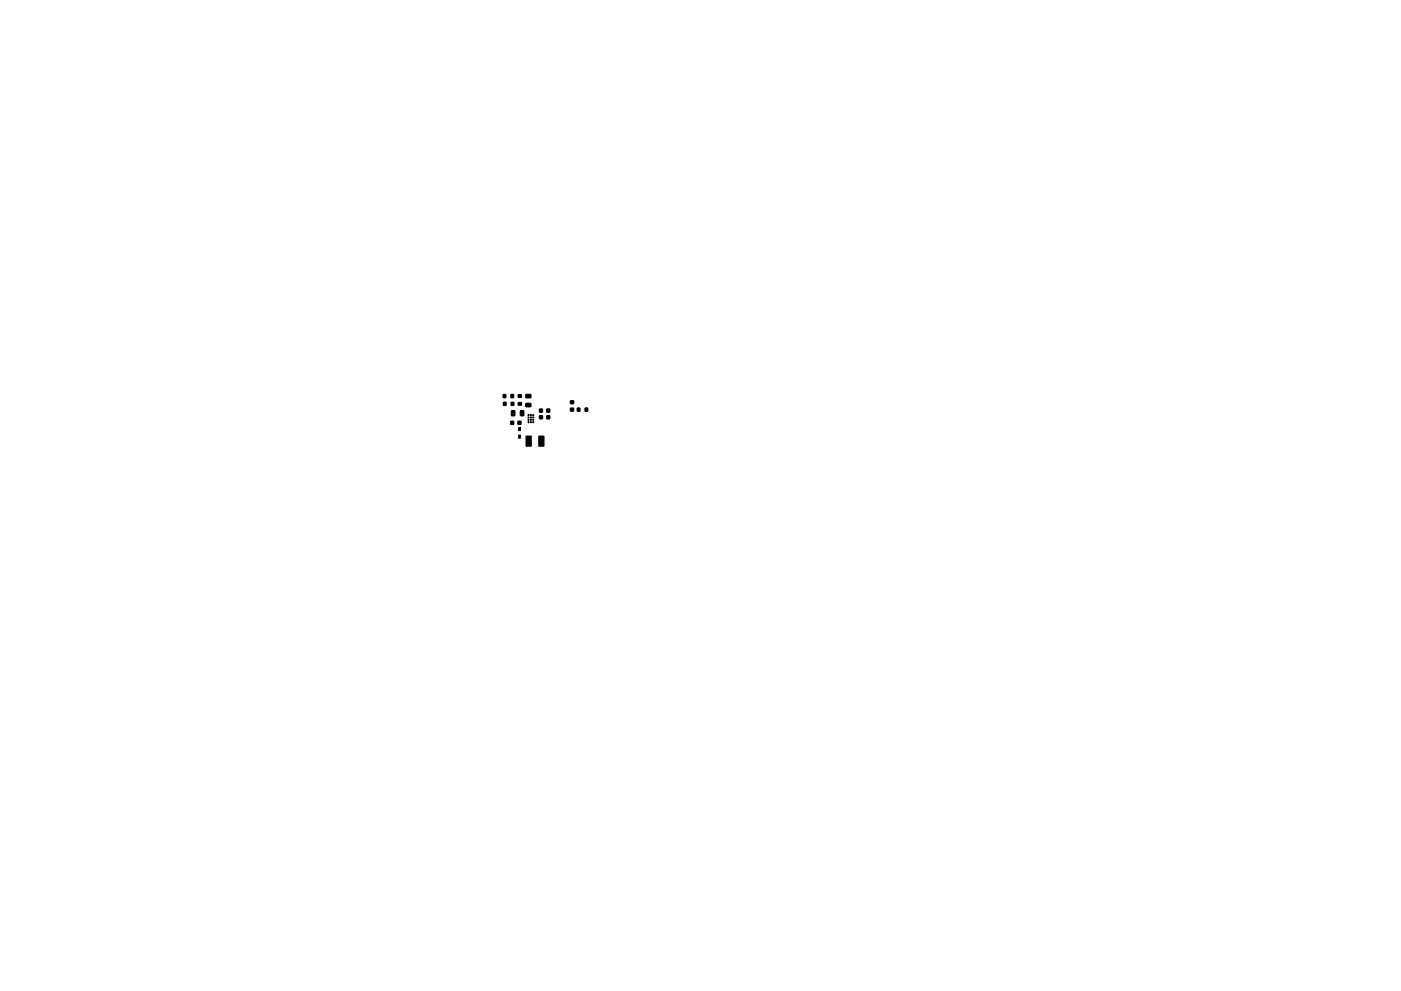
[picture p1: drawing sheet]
<svg xmlns="http://www.w3.org/2000/svg" width="297mm" height="210mm" viewBox="0 0 297 210" stroke-linecap="round" stroke-linejoin="round" font-family="sans-serif">
<g fill="#000" stroke="#000" stroke-width=".21">
<path d="M106.7 83.7h.5v.7h-.5zM106.7 85.4h.6v.6h-.6zM108.3 83.7h.6v.7h-.6zM108.3 89.4h.6v.6h-.6zM108.4 85.4h.5v.6h-.5zM108.5 87.2h.7l-.1 1h-.7zM110 92.3h.4v.7h-.4zM110 90.7h.4v.7h-.4zM109.8 89.4h.6v.6h-.6zM109.9 85.4h.6l.1 .5-.7 .1zM109.9 83.8h.6l.1 .5h-.7zM110.4 87.2h.7l-.1 1h-.7z"/>
<path d="M111.5 85.6h1l.1 .6-1.1 .1zM111.5 83.7h1l.1 .6-1.1 .1zM111.5 92.5h1.1v2.2h-1.1zM114.4 86.8h.6v.7l-.6-.1zM114.4 88.2h.6v.7l-.6-.1zM114.2 92.5h1.1v2.2h-1.1zM115.9 86.8h.6v.6h-.6zM115.9 88.2h.7v.7h-.7zM121 86.6h.6v.6h-.6zM121 85h.6v.7h-.6zM122.4 86.6h.6l-.1 .7-.5-.1zM124 86.6h.6v.7l-.6-.1z"/>
<circle cx="112.1" cy="89.6" r=".12"/>
<circle cx="112.1" cy="88.1" r=".12"/>
<circle cx="112.1" cy="89.1" r=".12"/>
<circle cx="112.1" cy="88.6" r=".12"/>
<circle cx="112.6" cy="89.6" r=".12"/>
<circle cx="112.6" cy="88.1" r=".12"/>
<circle cx="112.6" cy="89.1" r=".12"/>
<circle cx="112.6" cy="88.6" r=".12"/>
<circle cx="113.1" cy="89.6" r=".12"/>
<circle cx="113.1" cy="88.1" r=".12"/>
<circle cx="113.1" cy="89.1" r=".12"/>
<circle cx="113.1" cy="88.6" r=".12"/>
</g>
</svg>
